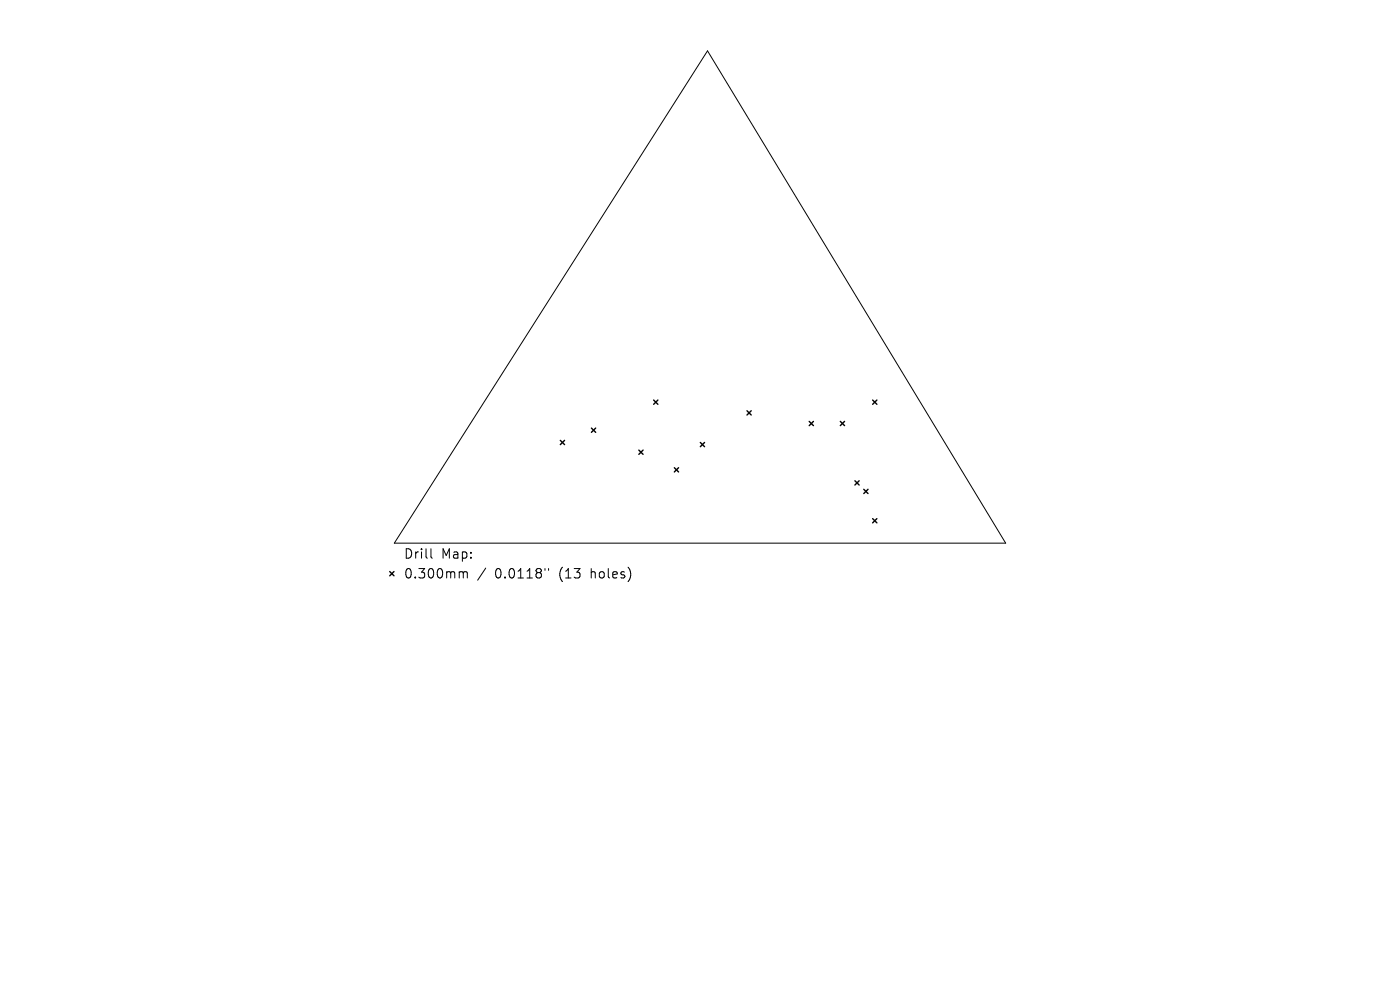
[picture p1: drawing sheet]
<svg xmlns="http://www.w3.org/2000/svg" width="297mm" height="210mm" viewBox="0 0 297 210" stroke-linecap="round" stroke-linejoin="round" font-family="sans-serif">
<defs><g id="words">
<g font-size="2.8">
<text x="85.6" y="118.8">Drill</text>
<text x="93.6" y="118.8">Map:</text>
<text x="85.6" y="123">0.300mm</text>
<text x="105" y="123">0.0118&quot;</text>
<text x="118.8" y="123">(13</text>
<text x="125.6" y="123">holes)</text>
</g>
</g></defs>
<path d="M150.1 10.8l63.2 104.4h-129.6zM91.4 116.4v1.7l.3 .3M97.7 121.3h.3l.3 .3M98.3 121.6l.3-.3 .4 .1 .1 1.2M98.3 121.6v1M103 120.5l-1.7 2.6M115.6 120.6v.4M116.4 120.6v.4" fill="none" stroke="#000" stroke-width=".21"/>
<g fill="none" stroke="#000" stroke-width=".3">
<path d="M118.9 93.4l.9 .9M119.8 93.4l-.9 .9M125.5 90.8l.9 .9M126.4 90.8l-.9 .9M135.5 95.5l.9 .9M136.4 95.5l-.9 .9M138.7 84.9l.9 .9M139.6 84.9l-.9 .9M143.1 99.2l.9 .9M144 99.2l-.9 .9M148.6 93.9l.9 .9M149.5 93.9l-.9 .9"/>
<path d="M158.5 87.1l.9 .9M159.4 87.1l-.9 .9M171.7 89.4l.9 .9M172.6 89.4l-.9 .9M178.3 89.4l.9 .9M179.2 89.4l-.9 .9M185.1 84.9l.9 .9M186 84.9l-.9 .9M181.4 102l.9 .9M182.3 102l-.9 .9M183.2 103.8l.9 .9M184.1 103.8l-.9 .9"/>
<path d="M185.1 110l.9 .9M186 110l-.9 .9M82.7 121.2l.9 .9M83.6 121.2l-.9 .9"/>
</g>
<use href="#words"/>
</svg>
